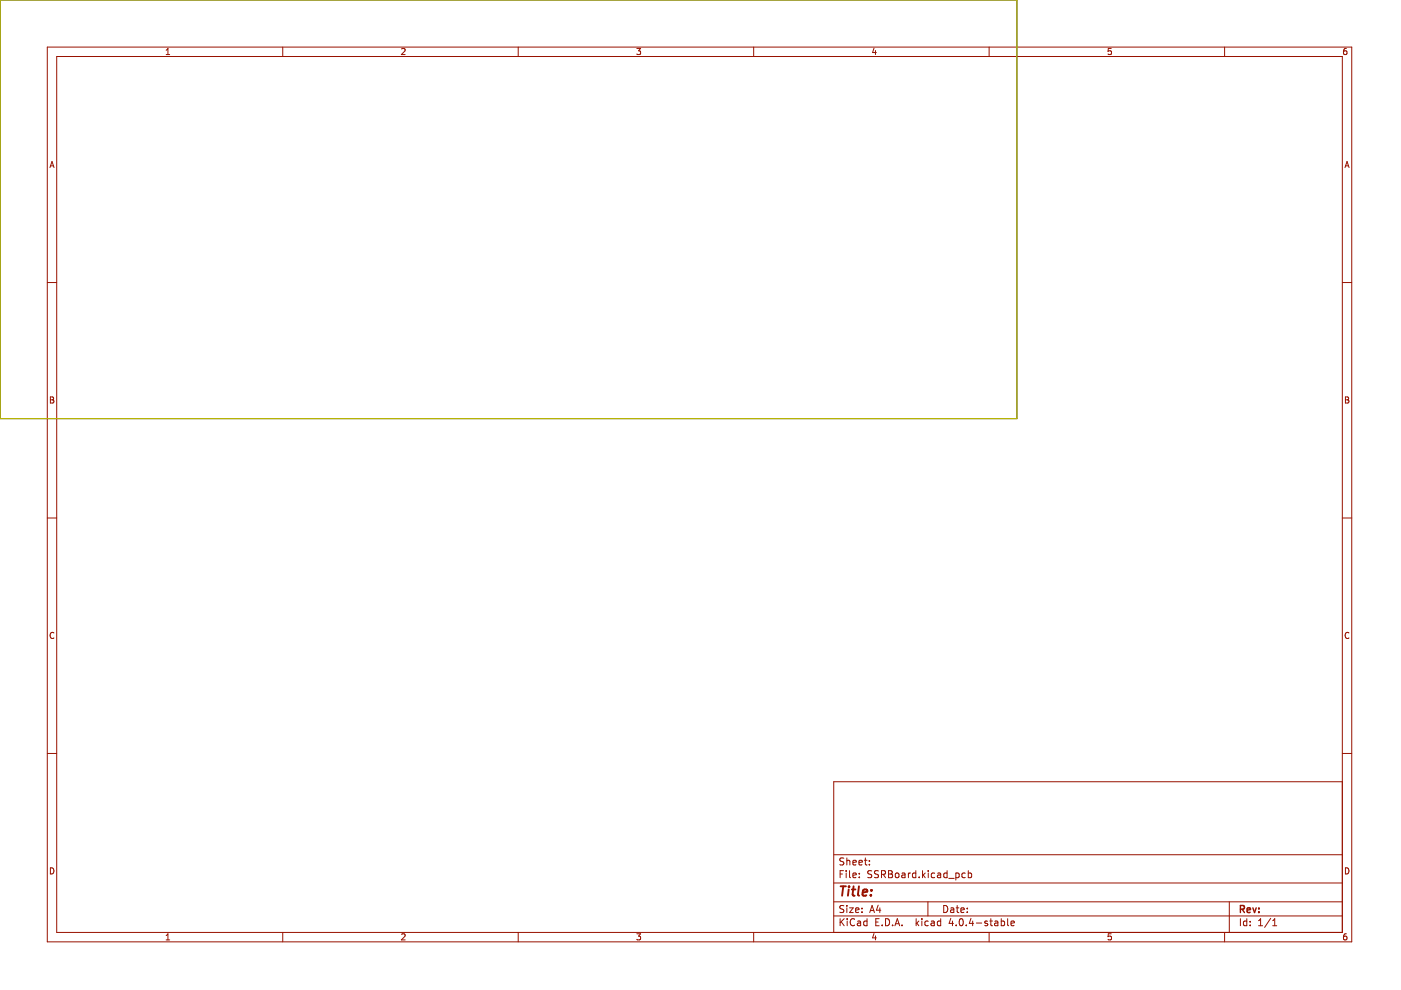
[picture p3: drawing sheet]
<svg xmlns="http://www.w3.org/2000/svg" width="297mm" height="210mm" viewBox="0 0 297 210" stroke-linecap="round" stroke-linejoin="round" font-family="sans-serif">
<g fill="none" stroke="#981200" stroke-width=".21">
<path d="M10 10h276.6v189.7h-276.6zM12 12h272.6v185.7h-272.6zM35.2 11.6h.8M35.2 10.6l.4-.3v1.3M59.9 10v2M85.2 10.4l.5-.1 .2 .3-.8 1h.8M109.9 10v2M135 10.3h.8l-.4 .5 .4 .1v.5l-.2 .2-.6-.2M159.8 10v2M185.3 10.2l-.3 .9h.8M185.6 10.7v.9M209.7 10v2"/>
<path d="M235.6 10.3h-.6l-.1 .6 .6-.1 .1 .6-.2 .2-.5-.2M259.6 10v2M285.5 10.3h-.4l-.2 .3-.1 .7 .3 .3 .4-.2v-.6h-.4l-.3 .2M10.6 35.5l.4-1.3 .5 1.3M10.7 35.2h.6M285.2 35.5l.4-1.3 .4 1.3M285.3 35.2h.6M10 59.9h2M284.6 59.9h2M10.7 84.2h.4l.3 .2-.3 .4 .3 .1v.3l-.2 .3h-.5zM10.7 84.8h.4M285.3 84.2h.4l.2 .2-.2 .4 .2 .1 .1 .3-.2 .3h-.5z"/>
<path d="M285.3 84.8h.4M10 109.8h2M284.6 109.8h2M11.4 134.2a.58 .58 0 0 0-.8 .5 .58 .58 0 0 0 .8 .6M286 134.2a.58 .58 0 0 0-.8 .5 .58 .58 0 0 0 .8 .6M10 159.7h2M284.6 159.7h2M284.6 165.7h-107.8v32M10.7 184a.66 .66 0 0 1 .7 .6 .66 .66 0 0 1-.7 .7zM35.2 198.4l.4-.4v1.3M35.2 199.3h.8M59.9 197.7v2"/>
<path d="M85.2 198.1l.5-.1 .2 .4-.8 .9h.8M109.9 197.7v2M135 198h.8l-.4 .5 .4 .1v.6l-.2 .1-.6-.1M159.8 197.7v2M176.8 194.2h107.8M176.8 191.2h107.8M176.8 187.2h107.8M176.8 181.2h107.8M178.1 185.3h.5M178.1 194.8v1.5M178.3 195.4l.7 .9M178.8 184.6h-.7v1.5"/>
<path d="M178.9 192.1l-.6-.1-.2 .3 .1 .3 .6 .3v.4l-.2 .2-.5-.1M178.9 182l-.6-.1-.2 .3 .1 .3 .6 .3v.5l-.2 .1-.5-.1M179 194.8l-.9 .8M179.4 184.6v.1M179.4 185.1v1M179.5 181.9v1.5M179.5 192v.1M179.5 192.5v1M179.5 182.5l.3-.1 .3 .1 .1 .9M179.6 194.8v.1M179.6 195.3v1M180.1 192.5h.8l-.8 1h.8"/>
<path d="M180.1 184.6v1.3l.2 .2M180.8 185.6l.7-.1v-.3l-.5-.1-.2 .2 .1 .7h.6M180.8 182.9l.7-.1v-.3l-.5-.1-.2 .2 .1 .7h.6M181.2 194.9a.71 .71 0 0 0-1 .5 .71 .71 0 0 0 .7 .9l.3-.2M181.4 193l.7-.2-.1-.2-.4-.1-.2 .2 .1 .7h.5M181.8 195.4h.6l.1 .9M182.1 182.9l.7-.1v-.3l-.5-.1-.2 .2 .1 .7h.6M182.2 186v.1M182.2 185.2v.1M182.5 195.6l-.5 .1-.2 .2 .2 .4 .5-.1M182.8 193.3v.2M182.8 192.6v.1"/>
<path d="M183.3 182.4h.5M183.5 181.9v1.3l.3 .2M183.8 195.4l-.4-.1-.3 .3 .2 .6h.5M183.8 194.8v1.5M184.3 183.3v.1M184.3 182.5v.1M184.4 193.5l.5-1.5 .5 1.5M184.5 193.1h.8M184.8 184.7l-.5-.1-.3 .3 .1 .3 .7 .3v.5l-.3 .1-.5-.1M185.3 197.9l-.3 1h.8M185.6 198.4v.9M185.7 195.5h.5"/>
<path d="M186.2 191.9l-.4 1.1h1M186.3 184.7l-.6-.1-.3 .3 .1 .3 .7 .3v.5l-.2 .1-.6-.1M186.4 194.8h-.7v1.5h.7M186.5 192.5v1M186.9 185.4l.7-.1 .2-.2-.1-.4-.8-.1v1.5M187 196.1v.2M187.3 185.4l.5 .7M187.8 194.8a.76 .76 0 0 1 .8 .7 .76 .76 0 0 1-.8 .8zM188.4 185.3h.5M188.4 184.6h.5l.3 .3-.3 .4 .3 .2v.3l-.2 .3h-.6zM189.2 196.1v.2M189.7 196.3l.5-1.5 .5 1.5"/>
<path d="M189.9 195.9h.7M189.9 185.2l.2-.1 .4 .1 .1 .6-.1 .2-.4 .1-.2-.1zM191.2 185.2h.6l.1 .9M191.2 196.1v.2M191.9 185.5h-.5l-.2 .2 .2 .4 .5-.1M192.6 185.1v1M193 185.1l-.4 .3M194.2 185.2l-.5-.1-.2 .3 .1 .6h.6M194.2 184.6v1.5M194.2 194.8v1.5M194.4 195.7l.4 .6M194.8 195.3l-.6 .6"/>
<path d="M194.9 186v.1M195.5 194.8v.1M195.5 195.3v1M195.6 184.6v1.5M195.7 185.5l.5 .6M196.2 185.1l-.6 .6M196.7 191.2v3M196.8 195.4l-.4-.1-.3 .3 .1 .6h.6M196.8 184.6v.1M196.8 185.1v1M197.4 195.4h.6l.1 .9M198.1 195.6l-.5 .1-.2 .2 .2 .4 .5-.1"/>
<path d="M198.2 185.2l-.5-.1-.3 .3 .2 .6h.6M198.8 185.2h.6v.9M199.4 195.4l-.4-.1-.3 .3 .2 .6h.5M199.4 194.8v1.5M199.4 185.5h-.5l-.2 .2 .2 .4 .5-.1M200.1 192a.76 .76 0 0 1 .9 .7 .76 .76 0 0 1-.9 .8zM200.8 185.2l-.4-.1-.3 .3 .1 .6h.6M200.8 184.6v1.5M201.2 186.2h1.1M201.6 192.6h.6v.9M201.6 194.7l-.4 1.1h1M201.9 195.3v1"/>
<path d="M202.2 192.8l-.5 .1-.2 .2 .2 .4 .5-.1M202.7 185.2l.4-.1 .3 .3-.2 .6h-.5M202.7 185.1v1.5M202.7 192.5h.6M202.7 196.1v.2M202.9 192v1.3l.4 .2M203.5 194.9l.2-.1a.8 .8 0 0 1 .5 .7 .8 .8 0 0 1-.5 .8l-.3-.6zM203.7 193l.7-.2v-.2l-.5-.1-.2 .2 .1 .7h.6M204.7 185.2l-.5-.1-.3 .3 .2 .6h.6M204.9 196.1v.2M205.1 193.3v.2M205.1 192.6v.1"/>
<path d="M205.3 185.2l.4-.1 .3 .3-.1 .6h-.6M205.3 184.6v1.5M205.9 194.7l-.4 1.1h.9M206.2 195.3v1M207 195.7h1.1M209.4 195.4l-.4-.1-.2 .2 .1 .2 .5 .2v.3h-.6M209.7 197.7v2M209.9 195.3h.5M210.1 194.8v1.3l.3 .2M210.9 195.4h.6l.1 .9M211.6 195.6l-.5 .1-.2 .2 .2 .4 .5-.1M212.3 195.4l.4-.1 .3 .3-.1 .6h-.6"/>
<path d="M212.3 194.8v1.5M213.6 194.8v1.3l.3 .2M214.4 195.8l.7-.2-.1-.2-.4-.1-.2 .2v.7h.6M235.6 198h-.6l-.1 .6 .6-.1 .1 .7-.2 .1-.5-.1M259.6 197.7v2M260.6 191.2v6.5M263 194.8v1.5M264.3 195.4l-.4-.1-.3 .3 .2 .6h.5M264.3 194.8v1.5M265.1 196.1v.2M265.1 195.4v.1M266.8 196.3h.9"/>
<path d="M266.8 195.2l.5-.4v1.5M269.4 194.7l-1.3 1.9M269.8 196.3h.9M269.8 195.2l.5-.4v1.5M285.3 184a.66 .66 0 0 1 .7 .6 .66 .66 0 0 1-.7 .7zM285.5 198h-.4l-.2 .3-.1 .7 .3 .3 .4-.1v-.7h-.4l-.3 .2"/>
</g>
<path d="M263 192.8l.7-.1 .1-.2v-.4l-.8-.1v1.5M263.3 192.8l.5 .7M264.4 193l.7-.2v-.2l-.5-.1-.2 .2 .1 .7h.6M265.6 192.5l.4 1 .3-1M266.9 193.3v.2M266.9 192.6v.1" fill="none" stroke="#981200" stroke-width=".3"/>
<path d="M178.2 187.9h1.2M178.8 187.9l-.3 2M179.9 188.6l-.1 1.3M180 187.9v.2M180.6 188.6h.8M181 187.9l-.2 1.7v.2l.4 .1M182.1 187.9l-.2 1.7 .3 .3M182.9 189.2l1-.1-.1-.4-.5-.1-.4 .3v.9h.8M184.6 189.7v.2M184.8 188.7v.2" fill="none" stroke="#981200" stroke-width=".4"/>
<path d="M0 0h215.6v88.8h-215.6z" fill="none" stroke="#000" stroke-width=".21"/>
<path d="M0 0h215.6v88.8h-215.6z" fill="none" stroke="#cdca00" stroke-width=".21"/>
</svg>
